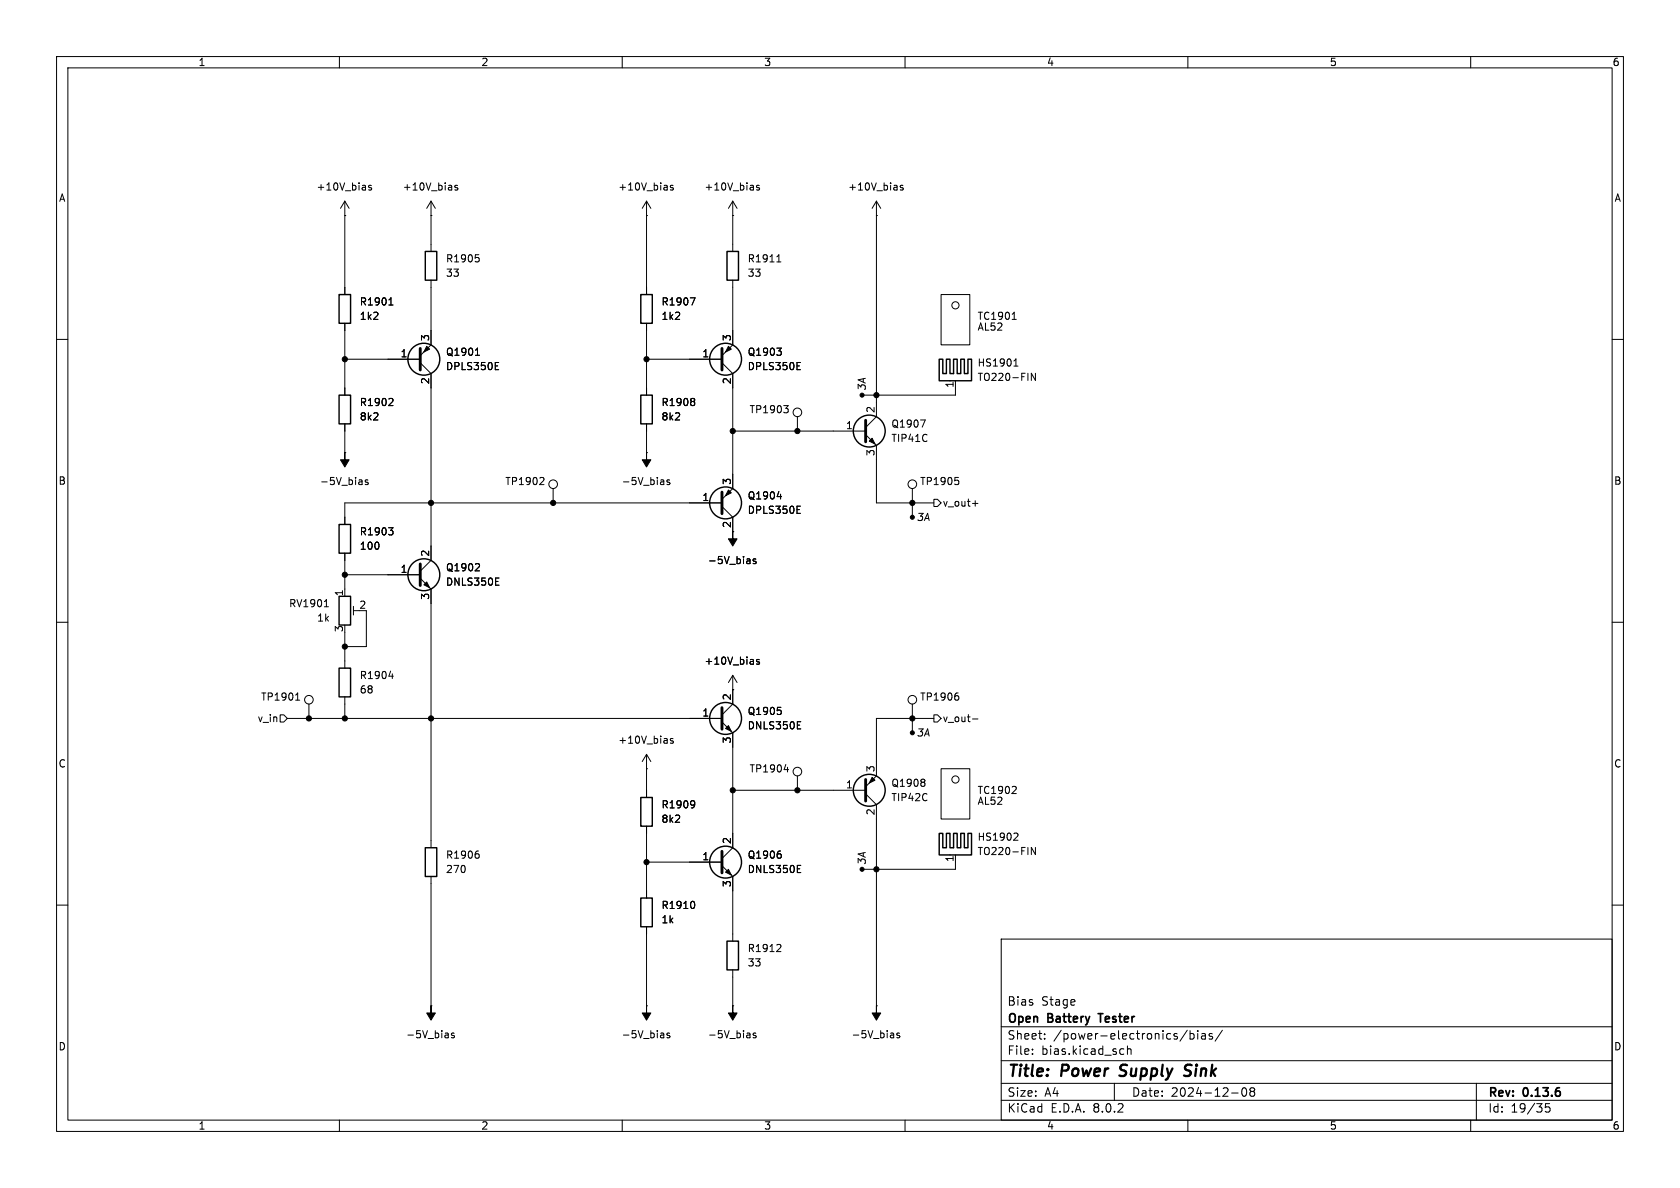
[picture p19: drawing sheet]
<svg xmlns="http://www.w3.org/2000/svg" width="297mm" height="210mm" viewBox="0 0 297 210" stroke-linecap="round" stroke-linejoin="round" font-family="sans-serif">
<defs><g id="words">
<g font-size="2.8">
<text x="178" y="190.9">Title:</text>
<text x="187.7" y="190.9">Power</text>
<text x="198.8" y="190.9">Supply</text>
<text x="211.1" y="190.9">Sink</text>
</g>
<g font-size="2.1">
<text x="178" y="178">Bias</text>
<text x="184.1" y="178">Stage</text>
<text x="178" y="184">Sheet:</text>
<text x="178" y="181.2">Open</text>
<text x="185.3" y="181.2">Battery</text>
<text x="186.2" y="184">/power-electronics/bias/</text>
<text x="195" y="181.2">Tester</text>
<text x="178" y="186.7">File:</text>
<text x="184.1" y="186.7">bias.kicad_sch</text>
<text x="178" y="196.9">KiCad</text>
<text x="178" y="194.1">Size:</text>
<text x="184.7" y="194.1">A4</text>
<text x="185.7" y="196.9">E.D.A.</text>
<text x="193.3" y="196.9">8.0.2</text>
<text x="200" y="194.1">Date:</text>
<text x="207" y="194.1">2024-12-08</text>
<text x="263" y="194.3">Rev:</text>
<text x="263" y="196.9">Id:</text>
<text x="267.1" y="196.9">19/35</text>
<text x="269.4" y="194.3">0.13.6</text>
</g>
<g font-size="1.8">
<text x="35" y="11.9">1</text>
<text x="85" y="11.9">2</text>
<text x="135" y="11.9">3</text>
<text x="185" y="11.9">4</text>
<text x="235" y="11.9">5</text>
<text x="285" y="11.9">6</text>
<text x="10.3" y="35.9">A</text>
<text x="55.9" y="33.9">+10V_bias</text>
<text x="71.1" y="33.9">+10V_bias</text>
<text x="109.2" y="33.9">+10V_bias</text>
<text x="124.4" y="33.9">+10V_bias</text>
<text x="149.8" y="33.9">+10V_bias</text>
<text x="285.3" y="35.9">A</text>
<text x="78.7" y="46.6">R1905</text>
<text x="132.1" y="46.6">R1911</text>
<text x="78.7" y="49.1">33</text>
<text x="132.1" y="49.1">33</text>
<text x="63.5" y="56.7">1k2</text>
<text x="63.5" y="54.2">R1901</text>
<text x="116.8" y="56.7">1k2</text>
<text x="116.8" y="54.2">R1907</text>
<text x="172.7" y="58.6">AL52</text>
<text x="172.7" y="56.7">TC1901</text>
<text x="70.7" y="63.2">1</text>
<text x="75.9" y="60.4" transform="rotate(-90 75.9 60.4)">3</text>
<text x="78.7" y="63.1">Q1901</text>
<text x="78.7" y="65.6">DPLS350E</text>
<text x="124.1" y="63.2">1</text>
<text x="129.3" y="60.4" transform="rotate(-90 129.3 60.4)">3</text>
<text x="132.1" y="63.1">Q1903</text>
<text x="132.1" y="65.6">DPLS350E</text>
<text x="172.7" y="65">HS1901</text>
<text x="63.5" y="72">R1902</text>
<text x="75.9" y="68" transform="rotate(-90 75.9 68)">2</text>
<text x="116.8" y="72">R1908</text>
<text x="129.3" y="68" transform="rotate(-90 129.3 68)">2</text>
<text x="153.3" y="69.2" transform="rotate(-90 153.3 69.2)">3A</text>
<text x="168.7" y="68.7" transform="rotate(-90 168.7 68.7)">1</text>
<text x="172.7" y="67.5">TO220-FIN</text>
<text x="63.5" y="74.5">8k2</text>
<text x="116.8" y="74.5">8k2</text>
<text x="132.4" y="73.3">TP1903</text>
<text x="149.5" y="75.9">1</text>
<text x="154.7" y="73.1" transform="rotate(-90 154.7 73.1)">2</text>
<text x="157.5" y="75.8">Q1907</text>
<text x="154.7" y="80.7" transform="rotate(-90 154.7 80.7)">3</text>
<text x="157.5" y="78.3">TIP41C</text>
<text x="10.3" y="85.9">B</text>
<text x="56.5" y="86">-5V_bias</text>
<text x="89.2" y="86">TP1902</text>
<text x="109.8" y="86">-5V_bias</text>
<text x="124.1" y="88.6">1</text>
<text x="129.3" y="85.8" transform="rotate(-90 129.3 85.8)">3</text>
<text x="132.1" y="88.5">Q1904</text>
<text x="162.6" y="86">TP1905</text>
<text x="166.6" y="89.8">v_out+</text>
<text x="285.3" y="85.9">B</text>
<text x="63.5" y="94.8">R1903</text>
<text x="129.3" y="93.4" transform="rotate(-90 129.3 93.4)">2</text>
<text x="132.1" y="91">DPLS350E</text>
<text x="162" y="92.3">3A</text>
<text x="63.5" y="97.4">100</text>
<text x="70.7" y="101.3">1</text>
<text x="75.9" y="98.5" transform="rotate(-90 75.9 98.5)">2</text>
<text x="78.7" y="101.2">Q1902</text>
<text x="125.1" y="99.9">-5V_bias</text>
<text x="51" y="107.5">RV1901</text>
<text x="60.7" y="105.5" transform="rotate(-90 60.7 105.5)">1</text>
<text x="63.4" y="107.7">2</text>
<text x="75.9" y="106.1" transform="rotate(-90 75.9 106.1)">3</text>
<text x="78.7" y="103.7">DNLS350E</text>
<text x="56" y="110.1">1k</text>
<text x="60.7" y="111.8" transform="rotate(-90 60.7 111.8)">3</text>
<text x="124.4" y="117.7">+10V_bias</text>
<text x="46.1" y="124.1">TP1901</text>
<text x="63.5" y="120.2">R1904</text>
<text x="63.5" y="122.8">68</text>
<text x="129.3" y="123.9" transform="rotate(-90 129.3 123.9)">2</text>
<text x="162.6" y="124.1">TP1906</text>
<text x="45.4" y="127.9">v_in</text>
<text x="109.2" y="131.7">+10V_bias</text>
<text x="124.1" y="126.7">1</text>
<text x="129.3" y="131.5" transform="rotate(-90 129.3 131.5)">3</text>
<text x="132.1" y="126.6">Q1905</text>
<text x="132.1" y="129.1">DNLS350E</text>
<text x="162" y="130.4">3A</text>
<text x="166.6" y="127.9">v_out-</text>
<text x="10.3" y="135.9">C</text>
<text x="132.4" y="136.8">TP1904</text>
<text x="154.7" y="136.6" transform="rotate(-90 154.7 136.6)">3</text>
<text x="285.3" y="135.9">C</text>
<text x="116.8" y="143.1">R1909</text>
<text x="149.5" y="139.4">1</text>
<text x="157.5" y="139.3">Q1908</text>
<text x="157.5" y="141.8">TIP42C</text>
<text x="172.7" y="142.5">AL52</text>
<text x="172.7" y="140.6">TC1902</text>
<text x="116.8" y="145.6">8k2</text>
<text x="129.3" y="149.3" transform="rotate(-90 129.3 149.3)">2</text>
<text x="154.7" y="144.2" transform="rotate(-90 154.7 144.2)">2</text>
<text x="172.7" y="148.8">HS1902</text>
<text x="78.7" y="154.5">270</text>
<text x="78.7" y="152">R1906</text>
<text x="124.1" y="152.1">1</text>
<text x="132.1" y="152">Q1906</text>
<text x="132.1" y="154.5">DNLS350E</text>
<text x="153.3" y="153" transform="rotate(-90 153.3 153)">3A</text>
<text x="168.7" y="152.5" transform="rotate(-90 168.7 152.5)">1</text>
<text x="172.7" y="151.4">TO220-FIN</text>
<text x="116.8" y="160.9">R1910</text>
<text x="129.3" y="156.9" transform="rotate(-90 129.3 156.9)">3</text>
<text x="116.8" y="163.4">1k</text>
<text x="132.1" y="168.5">R1912</text>
<text x="132.1" y="171">33</text>
<text x="10.3" y="185.9">D</text>
<text x="71.7" y="183.7">-5V_bias</text>
<text x="109.8" y="183.7">-5V_bias</text>
<text x="125.1" y="183.7">-5V_bias</text>
<text x="150.5" y="183.7">-5V_bias</text>
<text x="285.3" y="185.9">D</text>
<text x="35" y="199.9">1</text>
<text x="85" y="199.9">2</text>
<text x="135" y="199.9">3</text>
<text x="185" y="199.9">4</text>
<text x="235" y="199.9">5</text>
<text x="285" y="199.9">6</text>
</g>
</g></defs>
<g fill="none" stroke="#000" stroke-width=".18">
<path d="M10 10h277v190h-277zM12 12h273v186h-273zM60 10v2M110 10v2M160 10v2M210 10v2M260 10v2M61 38.1h.1M61 35.6v16.5M61 35.6l-.8 1.2M61 35.6l.7 1.2M65.6 32.8h-.3l-.1 .1v.2l.4 .1v.3h-.4"/>
<path d="M76.2 38.1h.1M76.2 35.6v8.9M76.2 35.6l-.8 1.2M76.2 35.6l.8 1.2M80.9 32.8h-.3l-.2 .1 .1 .2 .4 .1v.3h-.5M114.3 38.1h.1M114.3 35.6v16.5M114.3 35.6l-.8 1.2M114.3 35.6l.8 1.2M119 32.8h-.3l-.2 .1 .1 .2 .4 .1v.3h-.5M129.5 38.1h.1M129.5 35.6v8.9"/>
<path d="M129.5 35.6l-.7 1.2M129.5 35.6l.8 1.2M134.2 32.8h-.3l-.2 .1 .1 .2 .4 .1v.3h-.5M154.9 38.1h.1M154.9 35.6l-.7 1.2M154.9 35.6v38.1l-1.9 1.9M154.9 35.6l.8 1.2M159.6 32.8h-.3l-.2 .1 .1 .2 .4 .1v.3h-.5M10 60h2M61 57.2v12.7M68.8 53.9h.7M68.9 53l.2-.4v1.3"/>
<path d="M76.2 49.5v11.5l-1.9 1.9M84.1 45h.6M84.5 45.5l.2 .3v.3l-.2 .2M114.3 57.2v12.7M122 52.6h.9l-.6 1.3M129.5 49.5v11.5l-1.9 1.9M137.3 46.3h.8M137.5 45.3l.2-.3v1.3M166.4 52.1h5v8.9h-5zM178.9 56.5h.8M179.2 55.4l.1-.2v1.3M285 60h2"/>
<path d="M61 74.9v5.1M61 63.5h13.3M69.2 70.4l.3 .3-.1 .3-.7 .7h.8M74.3 64.1l1.9 1.9v33.1l-1.9 1.9M84.1 62.8h.7M84.3 61.7l.1-.2v1.3M87.6 64.7h.4M87.6 65.3h.6M87.6 64.1h.6M114.3 74.9v5.1M114.3 63.5h13.3M122.6 70.4l.2 .3-.2 .3 .2 .2v.3l-.2 .2"/>
<path d="M127.6 64.1l1.9 1.9v20.4l-1.9 1.9M129.5 76.2h23.5M137.3 61.5h.8l-.4 .5M137.9 62l.2 .3v.3l-.2 .2M138.6 71.7h.7l-.4 .5M139.1 72.2l.2 .2v.3l-.2 .3M140.9 64.7h.4M140.9 65.3h.6M140.9 64.1h.6M141 73.7v2.5M153 76.8l1.9 1.9v10.2h10.2M162.7 74.2h.9l-.6 1.3"/>
<path d="M168.9 67.3v2.6h-16.1M179.2 64.7h.8M179.4 63.7l.2-.3v1.3M183.1 66v1.3l-.8-1.3v1.3M61 80h.1M61 97.8v7.6M64 84.9v.8M64 85.6l-.1 .1M64 85.1l-.1 .1M65 84.9l-.3-.1-.1 .2v.2l.4 .1v.3h-.4M68.7 93.3h.8l-.4 .5M69.2 93.8l.3 .2v.3l-.3 .3"/>
<path d="M84.5 99.6l.3 .3-.1 .3-.7 .7h.8M95.9 84.4l.3 .2-.1 .3-.7 .8h.8M97.8 86.4v2.5M114.3 80h.1M117.3 84.9l.1 .8M117.4 85.6l-.2 .1M117.4 85.1l-.2 .1M118.4 84.9l-.3-.1-.2 .2 .1 .2 .4 .1v.3h-.5M127.6 88.9h-66.6v3.8M127.6 89.5l1.9 1.9v2.6M132.5 98.9l.1 .7M132.6 99.6h-.1"/>
<path d="M132.6 99.1l-.1 .1M133.6 98.9l-.3-.1-.2 .2 .1 .2 .4 .1v.3h-.5M137.4 87.8h.8M138 87.4v.8M140.9 90.1h.4M140.9 90.7h.6M140.9 89.5h.6M161.3 86.4v4.7M165.1 88.3h.6l.7 .6-.7 .6h-.6zM168.8 84.4h.6M169.3 84.9l.2 .2v.3l-.2 .3M171.9 89h1"/>
<path d="M10 110h2M57.3 107.3h.8M57.6 106.2l.1-.2v1.3M61 111.8v6.3M61 101.6h13.3M62.5 107.2v1.5M62.5 108h1M64.8 108v6.3h-3.8M68.8 119.5h.7M69.4 119.1v.9M74.3 102.2l1.9 1.9v45.8M87.6 103.4h.6"/>
<path d="M87.6 102.2h.6M129.5 119.4v5.1l-1.9 1.9M129.5 119.4l-.7 1.3M129.5 119.4l.8 1.3M134.2 116.6h-.3l-.2 .2 .1 .1 .4 .2v.3h-.5M285 110h2M49.5 126.4h.7l.6 .6-.6 .6h-.7zM50.8 127h76.8M52.3 123.8h.7M52.5 122.7l.1-.2v1.3M54.6 124.5v2.5M61 123.2v3.8"/>
<path d="M114.3 135.9h.1M114.3 133.4l-.8 1.2M114.3 133.4v7.6M114.3 133.4l.8 1.2M119 130.6l-.3-.1-.2 .2 .1 .2 .4 .1v.3h-.5M127.6 127.6l1.9 1.9v20.4l-1.9 1.9M129.5 121.9h.1M129.5 139.7h23.5M137.5 125h.6M137.9 125.5l.2 .3v.3l-.2 .2M138.6 136h.8M139.2 135.6v.9"/>
<path d="M141 128.8h.6M141 127.6h.6M141 137.2v2.5M161.3 124.5v4.7M163.3 137.7l.2 .3-.2 .3 .2 .2v.3l-.2 .2M165.1 127h-10.2v10.2l-1.9 1.9M165.1 126.4h.6l.7 .6-.7 .6h-.6zM166.4 135.9h5v8.9h-5zM169.1 122.5h.3M169.3 123l.2 .2v.3l-.2 .3M171.9 127.1h1M179.5 139.1l.2 .2-.1 .3-.7 .7h.8"/>
<path d="M10 160h2M76.2 154.9v22.9M84.4 150.4h.2M84.5 150.9l.2 .3v.3l-.2 .2M114.3 146.1v12.7M114.3 152.4h13.3M122.5 159.3a.79 .79 0 0 1 0 1.3M122.6 141.5l.2 .2a1.03 1.03 0 0 1-.2 1.1M122.8 142.1l-.2 .2M127.6 153l1.9 1.9v11.5M137.8 150.4h.2M137.9 150.9l.2 .3v.3l-.2 .2"/>
<path d="M141 154.2h.6M141 153h.6M153 140.3l1.9 1.9v35.6M168.9 151.1v2.6h-16.1M179.4 147.3h.4l.2 .3-.8 .9h.8M183.1 149.8v1.3l-.8-1.3v1.3M285 160h2M76.2 177.8h.1M114.3 177.8h.1M114.3 163.8v14M129.5 177.8h.1M129.5 171.5v6.3"/>
<path d="M137.8 166.9l.3 .3-.1 .3-.7 .7h.8M154.9 177.8h.1M177 166h108v32h-108zM60 198v2M79.2 182.7l.1 .8M79.3 183.4l-.2 .1M79.3 182.9l-.2 .1M80.3 182.7l-.3-.1-.2 .2 .1 .2 .4 .1v.3h-.5M110 198v2M117.3 182.7l.1 .8M117.4 183.4l-.2 .1M117.4 182.9l-.2 .1"/>
<path d="M118.4 182.7l-.3-.1-.2 .2 .1 .2 .4 .1v.3h-.5M132.5 182.7l.1 .8M132.6 183.4l-.1 .1M132.6 182.9l-.1 .1M133.6 182.7l-.3-.1-.2 .2 .1 .2 .4 .1v.3h-.5M157.9 182.7l.1 .8M158 183.4l-.1 .1M158 182.9l-.1 .1M159 182.7l-.3-.1-.2 .2 .1 .2 .4 .1v.3h-.5M160 198v2M177 194.5h108M177 191.5h108"/>
<path d="M177 187.5h108M177 181.5h108M182.5 186.3v.1M182.5 185.5v.1M184.7 183.6v.1M184.7 182.8v.1M197 191.5v3M198.2 185.4l.5 .1M198.7 186.3l-.5 .1M199.3 185.5l.2-.1 .4 .1 .1 .9M199.3 184.9v1.5M209.9 182.1l-1.3 2"/>
<path d="M210 198v2M210.4 182.2v1.5M210.4 182.8l.4-.1 .3 .3v.4l-.1 .2h-.6M211.7 182.2v.1M211.7 182.7v1M212.5 182.8h.5l.1 .9M213.1 183.1h-.5a.29 .29 0 0 0-.2 .3 .29 .29 0 0 0 .2 .3l.5-.1M214.3 182.8l-.3-.1-.3 .2 .1 .2 .5 .2v.3h-.6M216.1 182.1l-1.3 2M217.7 193.2h1.2M219.7 192.4l.2-.1a.81 .81 0 0 1 .6 .6 .81 .81 0 0 1-.3 .8l-.2 .1a.81 .81 0 0 1-.3-1.4zM221.2 192.9l-.2-.2 .2-.4 .5 .1 .1 .2-.3 .3"/>
<path d="M221.2 192.9l-.2 .3v.3l.2 .3 .5-.1 .1-.2-.1-.4-.2-.2M221.2 192.9h.3M260 198v2M261 191.5v6.5M274 195.1h-.8v.7l.2-.1h.5l.1 .3v.5l-.3 .1-.5-.1"/>
<circle cx="168.9" cy="54" r=".63"/>
<circle cx="141" cy="72.9" r=".76"/>
<circle cx="97.8" cy="85.6" r=".76"/>
<circle cx="161.3" cy="85.6" r=".76"/>
<circle cx="54.6" cy="123.7" r=".76"/>
<circle cx="141" cy="136.4" r=".76"/>
<circle cx="161.3" cy="123.7" r=".76"/>
<circle cx="168.9" cy="137.8" r=".63"/>
</g>
<path d="M197.9 190.1l.3 .1M198.2 188.4l-.1 .4v.2M210.4 190a.85 .85 0 0 1-1.1 .1M210.4 188.2l-.7 .1a.46 .46 0 0 0-.2 .5 .46 .46 0 0 0 .3 .4l.6 .2" fill="none" stroke="#000" stroke-width=".4"/>
<path d="M194.1 179.2h.9" fill="none" stroke="#000" stroke-width=".3"/>
<g fill="none" stroke="#000" stroke-width=".25">
<path d="M59.9 52.1h2.1v5.1h-2.1zM75.2 44.5h2v5h-2zM113.3 52.1h2v5.1h-2zM128.5 44.5h2.1v5h-2.1zM59.9 69.9h2.1v5h-2.1zM113.3 69.9h2v5h-2zM166 63.5h.7v2.5h.6v-2.5h.6v2.5h.7v-2.5h.6v2.5h.6v-2.5h.7v2.5h.6v-2.5h.7v3.8h-5.8zM59.9 92.7h2.1v5.1h-2.1zM59.9 118.1h2.1v5.1h-2.1zM59.9 105.4h2.1v5.1h-2.1zM75.2 149.9h2v5h-2zM113.3 141h2v5.1h-2z"/>
<path d="M113.3 158.8h2v5h-2zM166 147.3h.7v2.6h.6v-2.6h.6v2.6h.7v-2.6h.6v2.6h.6v-2.6h.7v2.6h.6v-2.6h.7v3.8h-5.8zM128.5 166.4h2.1v5.1h-2.1z"/>
<circle cx="74.9" cy="63.5" r="2.82"/>
<circle cx="128.3" cy="63.5" r="2.82"/>
<circle cx="153.7" cy="76.2" r="2.82"/>
<circle cx="128.3" cy="88.9" r="2.82"/>
<circle cx="74.9" cy="101.6" r="2.82"/>
<circle cx="128.3" cy="127" r="2.82"/>
<circle cx="153.7" cy="139.7" r="2.82"/>
<circle cx="128.3" cy="152.4" r="2.82"/>
</g>
<g fill="#000" stroke="#000" stroke-width=".18">
<path d="M75.4 61.2l.5 .5-1 .5zM128.8 61.2l.5 .5-1 .5zM153.7 78l.5-.5 .5 1zM61 80v1.3h.7l-.7 1.3-.8-1.3h.8zM114.3 80v1.3h.8l-.8 1.3-.8-1.3h.8zM128.8 86.6l.5 .5-1 .5zM129.5 94v1.3h.8l-.8 1.2-.7-1.2h.7zM75.4 102.9l.5 1-1-.5zM128.3 128.8l.5-.5 .5 1zM154.2 137.4l.5 .5-1 .5zM128.3 154.2l.5-.5 .5 1zM76.2 177.8v1.3h.8l-.8 1.2-.8-1.2h.8z"/>
<path d="M114.3 177.8v1.3h.8l-.8 1.2-.8-1.2h.8zM129.5 177.8v1.3h.8l-.8 1.2-.7-1.2h.7zM154.9 177.8v1.3h.8l-.8 1.2-.7-1.2h.7z"/>
<circle cx="61" cy="63.5" r=".46"/>
<circle cx="114.3" cy="63.5" r=".46"/>
<circle cx="129.5" cy="76.2" r=".46"/>
<circle cx="141" cy="76.2" r=".46"/>
<circle cx="152.4" cy="69.9" r=".36"/>
<circle cx="154.9" cy="69.9" r=".46"/>
<circle cx="76.2" cy="88.9" r=".46"/>
<circle cx="97.8" cy="88.9" r=".46"/>
<circle cx="161.3" cy="91.4" r=".36"/>
<circle cx="161.3" cy="88.9" r=".46"/>
<circle cx="61" cy="114.3" r=".46"/>
<circle cx="61" cy="101.6" r=".46"/>
<circle cx="54.6" cy="127" r=".46"/>
<circle cx="61" cy="127" r=".46"/>
<circle cx="76.2" cy="127" r=".46"/>
<circle cx="129.5" cy="139.7" r=".46"/>
<circle cx="141" cy="139.7" r=".46"/>
<circle cx="161.3" cy="129.5" r=".36"/>
<circle cx="161.3" cy="127" r=".46"/>
<circle cx="114.3" cy="152.4" r=".46"/>
<circle cx="152.4" cy="153.7" r=".36"/>
<circle cx="154.9" cy="153.7" r=".46"/>
</g>
<path d="M74.3 61.6v3.8M127.6 61.6v3.8M153 74.3v3.8M74.3 99.7v3.8M127.6 87v3.8M127.6 125.1v3.8M153 137.8v3.8M127.6 150.5v3.8" fill="none" stroke="#000" stroke-width=".51"/>
<use href="#words"/>
</svg>
